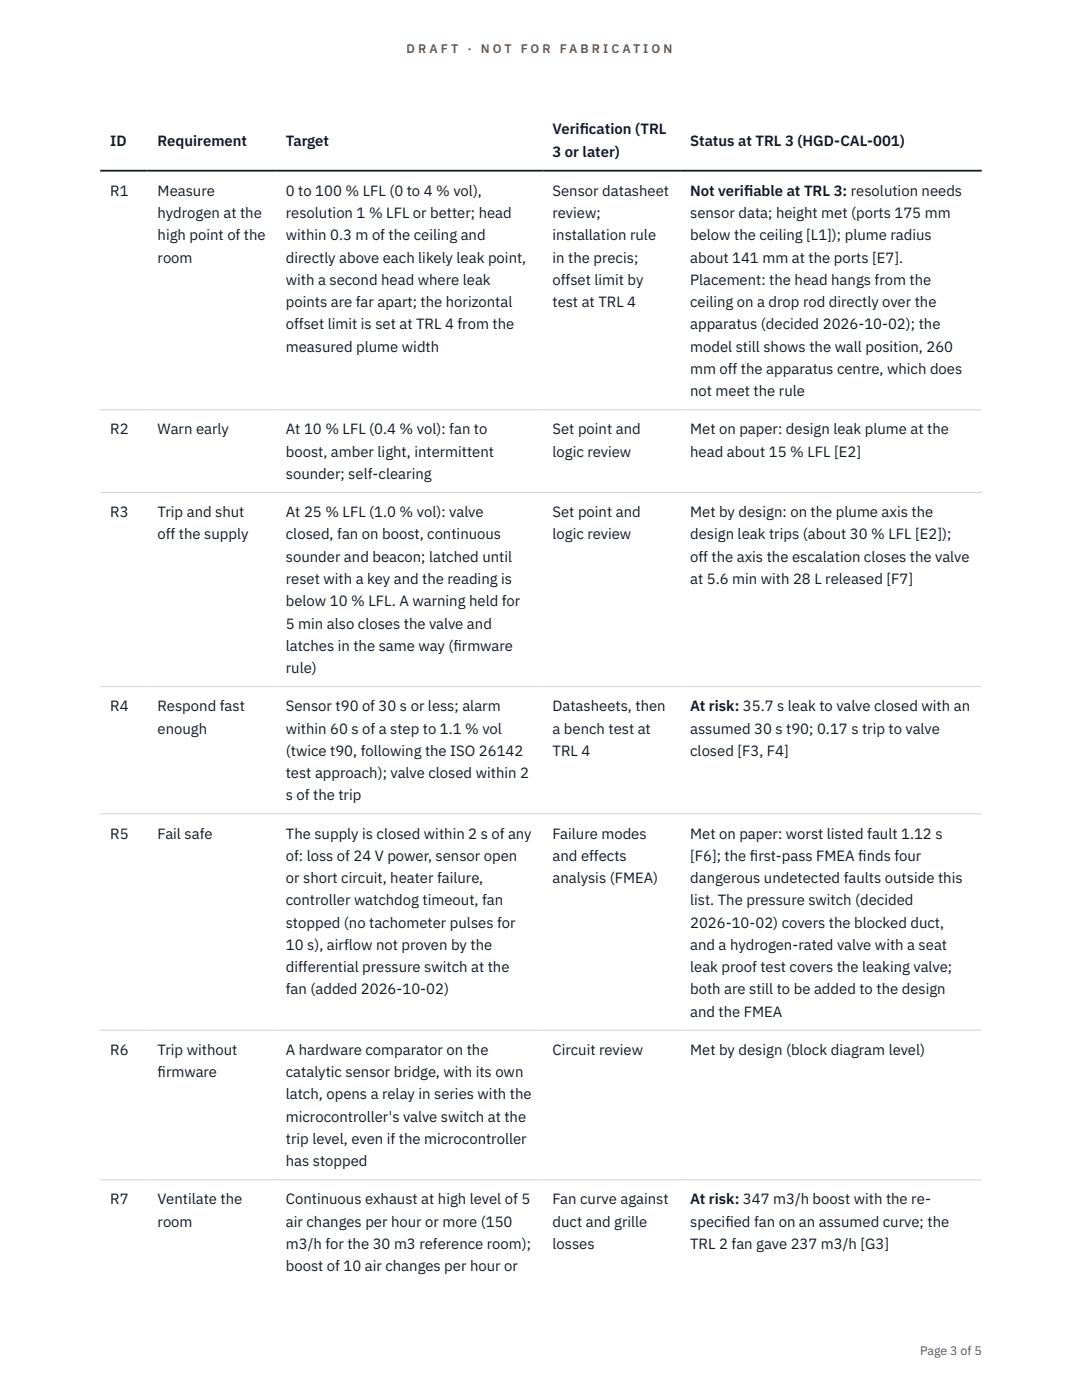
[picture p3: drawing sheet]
<svg xmlns="http://www.w3.org/2000/svg" width="216mm" height="279mm" viewBox="0 0 216 279" stroke-linecap="round" stroke-linejoin="round" font-family="sans-serif">
<defs><g id="words">
<g font-size="3" fill="#111827">
<text x="22" y="29.1">ID</text>
<text x="31.5" y="29.1">Requirement</text>
<text x="57" y="29.1">Target</text>
<text x="110.3" y="26.8">Verif</text>
<text x="115.7" y="26.8">ication (TRL</text>
<text x="137.7" y="29.1">Status at TRL 3 (HGD-CAL-001)</text>
<text x="110.3" y="31.3">3 or later)</text>
<text x="22" y="39.1">R1</text>
<text x="31.5" y="39.1">Measure</text>
<text x="57" y="39.1">0 to 100 % LFL (0 to 4 % vol),</text>
<text x="110.3" y="39.1">Sensor datasheet</text>
<text x="137.7" y="39.1">Not verif</text>
<text x="148.5" y="39.1">iable at TRL 3: resolution needs</text>
<text x="31.5" y="43.5">hydrogen at the</text>
<text x="31.5" y="48">high point of the</text>
<text x="57" y="43.5">resolution 1 % LFL or better; head</text>
<text x="57" y="48">within 0.3 m of the ceiling and</text>
<text x="110.3" y="43.5">review;</text>
<text x="110.3" y="48">installation rule</text>
<text x="137.7" y="43.5">sensor data; height met (ports 175 mm</text>
<text x="137.7" y="48">below the ceiling [L1]); plume radius</text>
<text x="31.5" y="52.4">room</text>
<text x="57" y="52.4">directly above each likely leak point,</text>
<text x="110.3" y="52.4">in the precis;</text>
<text x="137.7" y="52.4">about 141 mm at the ports [E7].</text>
<text x="57" y="56.9">with a second head where leak</text>
<text x="110.3" y="56.9">offset limit by</text>
<text x="137.7" y="56.9">Placement: the head hangs from the</text>
<text x="57" y="61.3">points are far apart; the horizontal</text>
<text x="57" y="65.7">offset limit is set at TRL 4 from the</text>
<text x="110.3" y="61.3">test at TRL 4</text>
<text x="137.7" y="61.3">ceiling on a drop rod directly over the</text>
<text x="137.7" y="65.7">apparatus (decided 2026-10-02); the</text>
<text x="57" y="70.2">measured plume width</text>
<text x="137.7" y="70.2">model still shows the wall position, 260</text>
<text x="137.7" y="74.6">mm off the apparatus centre, which does</text>
<text x="137.7" y="79.1">not meet the rule</text>
<text x="22" y="86.7">R2</text>
<text x="31.5" y="86.7">Warn early</text>
<text x="57" y="86.7">At 10 % LFL (0.4 % vol): fan to</text>
<text x="110.3" y="86.7">Set point and</text>
<text x="137.7" y="86.7">Met on paper: design leak plume at the</text>
<text x="57" y="91.1">boost, amber light, intermittent</text>
<text x="57" y="95.6">sounder; self-clearing</text>
<text x="110.3" y="91.1">logic review</text>
<text x="137.7" y="91.1">head about 15 % LFL [E2]</text>
<text x="22" y="103.2">R3</text>
<text x="31.5" y="103.2">Trip and shut</text>
<text x="31.5" y="107.7">off the supply</text>
<text x="57" y="103.2">At 25 % LFL (1.0 % vol): valve</text>
<text x="57" y="107.7">closed, fan on boost, continuous</text>
<text x="110.3" y="103.2">Set point and</text>
<text x="110.3" y="107.7">logic review</text>
<text x="137.7" y="103.2">Met by design: on the plume axis the</text>
<text x="137.7" y="107.7">design leak trips (about 30 % LFL [E2]);</text>
<text x="57" y="112.1">sounder and beacon; latched until</text>
<text x="137.7" y="112.1">off the axis the escalation closes the valve</text>
<text x="57" y="116.5">reset with a key and the reading is</text>
<text x="137.7" y="116.5">at 5.6 min with 28 L released [F7]</text>
<text x="57" y="121">below 10 % LFL. A warning held for</text>
<text x="57" y="125.4">5 min also closes the valve and</text>
<text x="57" y="129.9">latches in the same way (f</text>
<text x="90.5" y="129.9">irmware</text>
<text x="57" y="134.3">rule)</text>
<text x="22" y="142">R4</text>
<text x="31.5" y="142">Respond fast</text>
<text x="57" y="142">Sensor t90 of 30 s or less; alarm</text>
<text x="110.3" y="142">Datasheets, then</text>
<text x="137.7" y="142">At risk: 35.7 s leak to valve closed with an</text>
<text x="31.5" y="146.4">enough</text>
<text x="57" y="146.4">within 60 s of a step to 1.1 % vol</text>
<text x="110.3" y="146.4">a bench test at</text>
<text x="137.7" y="146.4">assumed 30 s t90; 0.17 s trip to valve</text>
<text x="57" y="150.8">(twice t90, following the ISO 26142</text>
<text x="57" y="155.3">test approach); valve closed within 2</text>
<text x="110.3" y="150.8">TRL 4</text>
<text x="137.7" y="150.8">closed [F3, F4]</text>
<text x="57" y="159.7">s of the trip</text>
<text x="22" y="167.4">R5</text>
<text x="31.5" y="167.4">Fail safe</text>
<text x="57" y="167.4">The supply is closed within 2 s of any</text>
<text x="110.3" y="167.4">Failure modes</text>
<text x="137.7" y="167.4">Met on paper: worst listed fault 1.12 s</text>
<text x="57" y="171.8">of: loss of 24 V power, sensor open</text>
<text x="110.3" y="171.8">and effects</text>
<text x="137.7" y="171.8">[F6]; the f</text>
<text x="149.6" y="171.8">irst-pass FMEA f</text>
<text x="171.3" y="171.8">inds four</text>
<text x="57" y="176.2">or short circuit, heater failure,</text>
<text x="110.3" y="176.2">analysis (FMEA)</text>
<text x="137.7" y="176.2">dangerous undetected faults outside this</text>
<text x="57" y="180.7">controller watchdog timeout, fan</text>
<text x="57" y="185.1">stopped (no tachometer pulses for</text>
<text x="137.7" y="180.7">list. The pressure switch (decided</text>
<text x="137.7" y="185.1">2026-10-02) covers the blocked duct,</text>
<text x="57" y="189.6">10 s), airflow not proven by the</text>
<text x="137.7" y="189.6">and a hydrogen-rated valve with a seat</text>
<text x="57" y="194">differential pressure switch at the</text>
<text x="137.7" y="194">leak proof test covers the leaking valve;</text>
<text x="57" y="198.5">fan (added 2026-10-02)</text>
<text x="137.7" y="198.5">both are still to be added to the design</text>
<text x="137.7" y="202.9">and the FMEA</text>
<text x="22" y="210.5">R6</text>
<text x="31.5" y="210.5">Trip without</text>
<text x="31.5" y="215">f</text>
<text x="31.5" y="215">irmware</text>
<text x="57" y="210.5">A hardware comparator on the</text>
<text x="57" y="215">catalytic sensor bridge, with its own</text>
<text x="110.3" y="210.5">Circuit review</text>
<text x="137.7" y="210.5">Met by design (block diagram level)</text>
<text x="57" y="219.4">latch, opens a relay in series with the</text>
<text x="57" y="223.9">microcontroller's valve switch at the</text>
<text x="57" y="228.3">trip level, even if the microcontroller</text>
<text x="57" y="232.8">has stopped</text>
<text x="22" y="240.4">R7</text>
<text x="31.5" y="240.4">Ventilate the</text>
<text x="31.5" y="244.8">room</text>
<text x="57" y="240.4">Continuous exhaust at high level of 5</text>
<text x="57" y="244.8">air changes per hour or more (150</text>
<text x="110.3" y="240.4">Fan curve against</text>
<text x="110.3" y="244.8">duct and grille</text>
<text x="137.7" y="240.4">At risk: 347 m3/h boost with the re-</text>
<text x="137.7" y="244.8">specif</text>
<text x="144.7" y="244.8">ied fan on an assumed curve; the</text>
<text x="57" y="249.3">m3/h for the 30 m3 reference room);</text>
<text x="110.3" y="249.3">losses</text>
<text x="137.7" y="249.3">TRL 2 fan gave 237 m3/h [G3]</text>
<text x="57" y="253.7">boost of 10 air changes per hour or</text>
</g>
<g font-size="2.5" fill="#b45309">
<text x="81.1" y="10.5">D R A F T</text>
<text x="93.3" y="10.5">·</text>
<text x="95.9" y="10.5">N O T</text>
<text x="103.9" y="10.5">F O R</text>
<text x="111.7" y="10.5">F A B R I C A T I O N</text>
</g>
<text font-size="2.5" fill="#4b5563" x="183.6" y="270.3">Page 3 of 5</text>
</g></defs>
<path d="M20 81.8h175.9M20 98.3h175.9M20 137h175.9M20 162.4h175.9M20 205.6h175.9M20 235.5h175.9" fill="none" stroke="#d1d5db" stroke-width=".2"/>
<path d="M20 34.1h175.9" fill="none" stroke="#111827" stroke-width=".35"/>
<use href="#words"/>
</svg>
